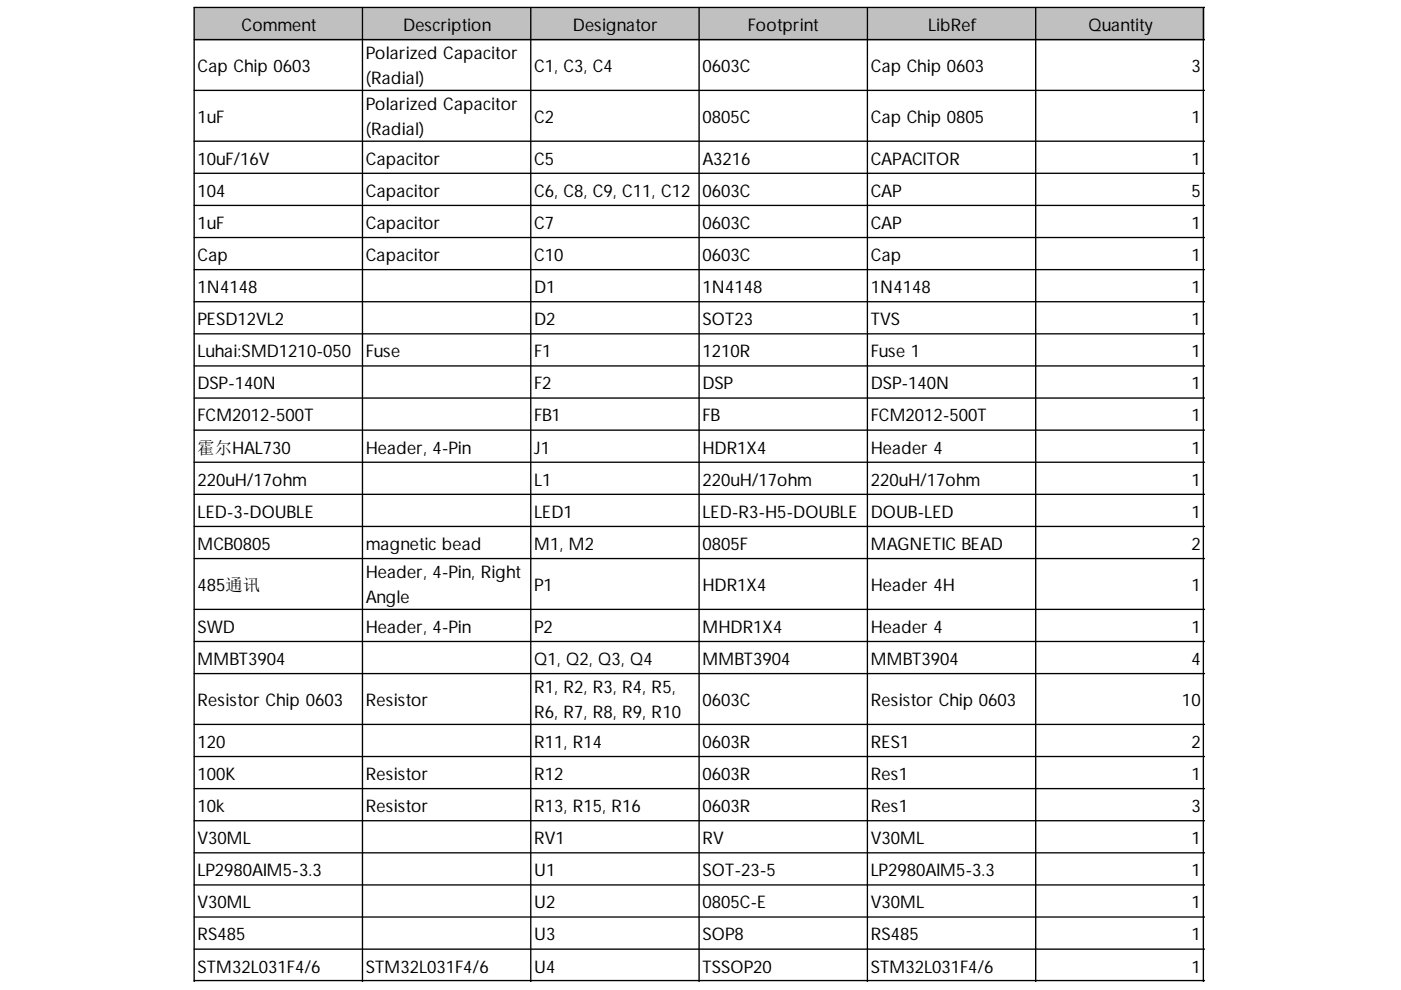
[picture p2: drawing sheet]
<svg xmlns="http://www.w3.org/2000/svg" width="297mm" height="210mm" viewBox="0 0 297 210" stroke-linecap="round" stroke-linejoin="round" font-family="sans-serif">
<defs><g id="words">
<g font-size="3.7">
<text x="51.2" y="6.5">Comment</text>
<text x="85.5" y="6.5">Description</text>
<text x="121.5" y="6.5">Designator</text>
<text x="158.6" y="6.5">Footprint</text>
<text x="196.8" y="6.5">LibRef</text>
<text x="230.8" y="6.5">Quantity</text>
<text x="41.9" y="15.3">Cap Chip 0603</text>
<text x="77.6" y="12.5">Polarized Capacitor</text>
<text x="77.6" y="17.9">(Radial)</text>
<text x="113.2" y="15.3">C1, C3, C4</text>
<text x="148.9" y="15.3">0603C</text>
<text x="184.6" y="15.3">Cap Chip 0603</text>
<text x="252.6" y="15.3">3</text>
<text x="77.6" y="23.3">Polarized Capacitor</text>
<text x="41.9" y="26.1">1uF</text>
<text x="77.6" y="28.7">(Radial)</text>
<text x="113.2" y="26.1">C2</text>
<text x="148.9" y="26.1">0805C</text>
<text x="184.6" y="26.1">Cap Chip 0805</text>
<text x="252.6" y="26.1">1</text>
<text x="41.9" y="34.9">10uF/16V</text>
<text x="77.6" y="34.9">Capacitor</text>
<text x="113.2" y="34.9">C5</text>
<text x="148.9" y="34.9">A3216</text>
<text x="184.6" y="34.9">CAPACITOR</text>
<text x="252.6" y="34.9">1</text>
<text x="41.9" y="41.7">104</text>
<text x="77.6" y="41.7">Capacitor</text>
<text x="113.2" y="41.7">C6, C8, C9, C11, C12</text>
<text x="148.9" y="41.7">0603C</text>
<text x="184.6" y="41.7">CAP</text>
<text x="252.6" y="41.7">5</text>
<text x="41.9" y="48.5">1uF</text>
<text x="77.6" y="48.5">Capacitor</text>
<text x="113.2" y="48.5">C7</text>
<text x="148.9" y="48.5">0603C</text>
<text x="184.6" y="48.5">CAP</text>
<text x="252.6" y="48.5">1</text>
<text x="41.9" y="55.3">Cap</text>
<text x="77.6" y="55.3">Capacitor</text>
<text x="113.2" y="55.3">C10</text>
<text x="148.9" y="55.3">0603C</text>
<text x="184.6" y="55.3">Cap</text>
<text x="252.6" y="55.3">1</text>
<text x="41.9" y="62.1">1N4148</text>
<text x="113.2" y="62.1">D1</text>
<text x="148.9" y="62.1">1N4148</text>
<text x="184.6" y="62.1">1N4148</text>
<text x="252.6" y="62.1">1</text>
<text x="41.9" y="68.9">PESD12VL2</text>
<text x="113.2" y="68.9">D2</text>
<text x="148.9" y="68.9">SOT23</text>
<text x="184.6" y="68.9">TVS</text>
<text x="252.6" y="68.9">1</text>
<text x="41.9" y="75.7">Luhai:SMD1210-050</text>
<text x="77.6" y="75.7">Fuse</text>
<text x="113.2" y="75.7">F1</text>
<text x="148.9" y="75.7">1210R</text>
<text x="184.6" y="75.7">Fuse 1</text>
<text x="252.6" y="75.7">1</text>
<text x="41.9" y="82.5">DSP-140N</text>
<text x="113.2" y="82.5">F2</text>
<text x="148.9" y="82.5">DSP</text>
<text x="184.6" y="82.5">DSP-140N</text>
<text x="252.6" y="82.5">1</text>
<text x="41.9" y="89.4">FCM2012-500T</text>
<text x="113.2" y="89.4">FB1</text>
<text x="148.9" y="89.4">FB</text>
<text x="184.6" y="89.4">FCM2012-500T</text>
<text x="252.6" y="89.4">1</text>
<text x="41.9" y="96.2">霍尔HAL730</text>
<text x="77.6" y="96.2">Header, 4-Pin</text>
<text x="113.2" y="96.2">J1</text>
<text x="148.9" y="96.2">HDR1X4</text>
<text x="184.6" y="96.2">Header 4</text>
<text x="252.6" y="96.2">1</text>
<text x="41.9" y="103">220uH/17ohm</text>
<text x="113.2" y="103">L1</text>
<text x="148.9" y="103">220uH/17ohm</text>
<text x="184.6" y="103">220uH/17ohm</text>
<text x="252.6" y="103">1</text>
<text x="41.9" y="109.8">LED-3-DOUBLE</text>
<text x="113.2" y="109.8">LED1</text>
<text x="148.9" y="109.8">LED-R3-H5-DOUBLE</text>
<text x="184.6" y="109.8">DOUB-LED</text>
<text x="252.6" y="109.8">1</text>
<text x="41.9" y="116.6">MCB0805</text>
<text x="77.6" y="116.6">magnetic bead</text>
<text x="113.2" y="116.6">M1, M2</text>
<text x="148.9" y="116.6">0805F</text>
<text x="184.6" y="116.6">MAGNETIC BEAD</text>
<text x="252.6" y="116.6">2</text>
<text x="41.9" y="125.4">485通讯</text>
<text x="77.6" y="122.5">Header, 4-Pin, Right</text>
<text x="113.2" y="125.4">P1</text>
<text x="148.9" y="125.4">HDR1X4</text>
<text x="184.6" y="125.4">Header 4H</text>
<text x="252.6" y="125.4">1</text>
<text x="77.6" y="127.9">Angle</text>
<text x="41.9" y="134.2">SWD</text>
<text x="77.6" y="134.2">Header, 4-Pin</text>
<text x="113.2" y="134.2">P2</text>
<text x="148.9" y="134.2">MHDR1X4</text>
<text x="184.6" y="134.2">Header 4</text>
<text x="252.6" y="134.2">1</text>
<text x="41.9" y="141">MMBT3904</text>
<text x="113.2" y="141">Q1, Q2, Q3, Q4</text>
<text x="148.9" y="141">MMBT3904</text>
<text x="184.6" y="141">MMBT3904</text>
<text x="252.6" y="141">4</text>
<text x="41.9" y="149.8">Resistor Chip 0603</text>
<text x="77.6" y="149.8">Resistor</text>
<text x="113.2" y="146.9">R1, R2, R3, R4, R5,</text>
<text x="148.9" y="149.8">0603C</text>
<text x="184.6" y="149.8">Resistor Chip 0603</text>
<text x="250.6" y="149.8">10</text>
<text x="113.2" y="152.3">R6, R7, R8, R9, R10</text>
<text x="41.9" y="158.6">120</text>
<text x="113.2" y="158.6">R11, R14</text>
<text x="148.9" y="158.6">0603R</text>
<text x="184.6" y="158.6">RES1</text>
<text x="252.6" y="158.6">2</text>
<text x="41.9" y="165.4">100K</text>
<text x="77.6" y="165.4">Resistor</text>
<text x="113.2" y="165.4">R12</text>
<text x="148.9" y="165.4">0603R</text>
<text x="184.6" y="165.4">Res1</text>
<text x="252.6" y="165.4">1</text>
<text x="41.9" y="172.2">10k</text>
<text x="77.6" y="172.2">Resistor</text>
<text x="113.2" y="172.2">R13, R15, R16</text>
<text x="148.9" y="172.2">0603R</text>
<text x="184.6" y="172.2">Res1</text>
<text x="252.6" y="172.2">3</text>
<text x="41.9" y="179">V30ML</text>
<text x="113.2" y="179">RV1</text>
<text x="148.9" y="179">RV</text>
<text x="184.6" y="179">V30ML</text>
<text x="252.6" y="179">1</text>
<text x="41.9" y="185.8">LP2980AIM5-3.3</text>
<text x="113.2" y="185.8">U1</text>
<text x="148.9" y="185.8">SOT-23-5</text>
<text x="184.6" y="185.8">LP2980AIM5-3.3</text>
<text x="252.6" y="185.8">1</text>
<text x="41.9" y="192.6">V30ML</text>
<text x="113.2" y="192.6">U2</text>
<text x="148.9" y="192.6">0805C-E</text>
<text x="184.6" y="192.6">V30ML</text>
<text x="252.6" y="192.6">1</text>
<text x="41.9" y="199.4">RS485</text>
<text x="113.2" y="199.4">U3</text>
<text x="148.9" y="199.4">SOP8</text>
<text x="184.6" y="199.4">RS485</text>
<text x="252.6" y="199.4">1</text>
<text x="41.9" y="206.2">STM32L031F4/6</text>
<text x="77.6" y="206.2">STM32L031F4/6</text>
<text x="113.2" y="206.2">U4</text>
<text x="148.9" y="206.2">TSSOP20</text>
<text x="184.6" y="206.2">STM32L031F4/6</text>
<text x="252.6" y="206.2">1</text>
</g>
</g></defs>
<g fill="#c0c0c0">
<path d="M41.3 1.7h35.7v6.8h-35.7z" fill-rule="evenodd"/>
<path d="M76.7 1.7h36v6.8h-36z" fill-rule="evenodd"/>
<path d="M112.4 1.7h36v6.8h-36z" fill-rule="evenodd"/>
<path d="M148.1 1.7h35.9v6.8h-35.9z" fill-rule="evenodd"/>
<path d="M183.8 1.7h35.9v6.8h-35.9z" fill-rule="evenodd"/>
<path d="M219.4 1.7h36v6.8h-36z" fill-rule="evenodd"/>
</g>
<g fill="none" stroke="#000" stroke-width=".28">
<path d="M41.2 8.4h214.2M41.2 19.2h214.2M76.8 1.6v206.6M112.5 1.6v206.6M148.2 1.6v206.6M183.9 1.6v206.6M219.6 1.6v206.6M255.1 1.6v206.6M255.4 1.6h-214.2v206.6M41.2 29.9h214.2M41.2 36.7h214.2M41.2 43.6h214.2"/>
<path d="M41.2 50.4h214.2M41.2 57.2h214.2M41.2 64h214.2M41.2 70.8h214.2M41.2 77.6h214.2M41.2 84.4h214.2M41.2 91.2h214.2M41.2 98h214.2M41.2 104.8h214.2M41.2 111.6h214.2M41.2 118.4h214.2M41.2 129.2h214.2"/>
<path d="M41.2 136h214.2M41.2 142.8h214.2M41.2 153.6h214.2M41.2 160.4h214.2M41.2 167.2h214.2M41.2 174h214.2M41.2 180.8h214.2M41.2 187.6h214.2M41.2 194.4h214.2M41.2 201.2h214.2M41.2 207.9h214.2"/>
</g>
<use href="#words"/>
</svg>
